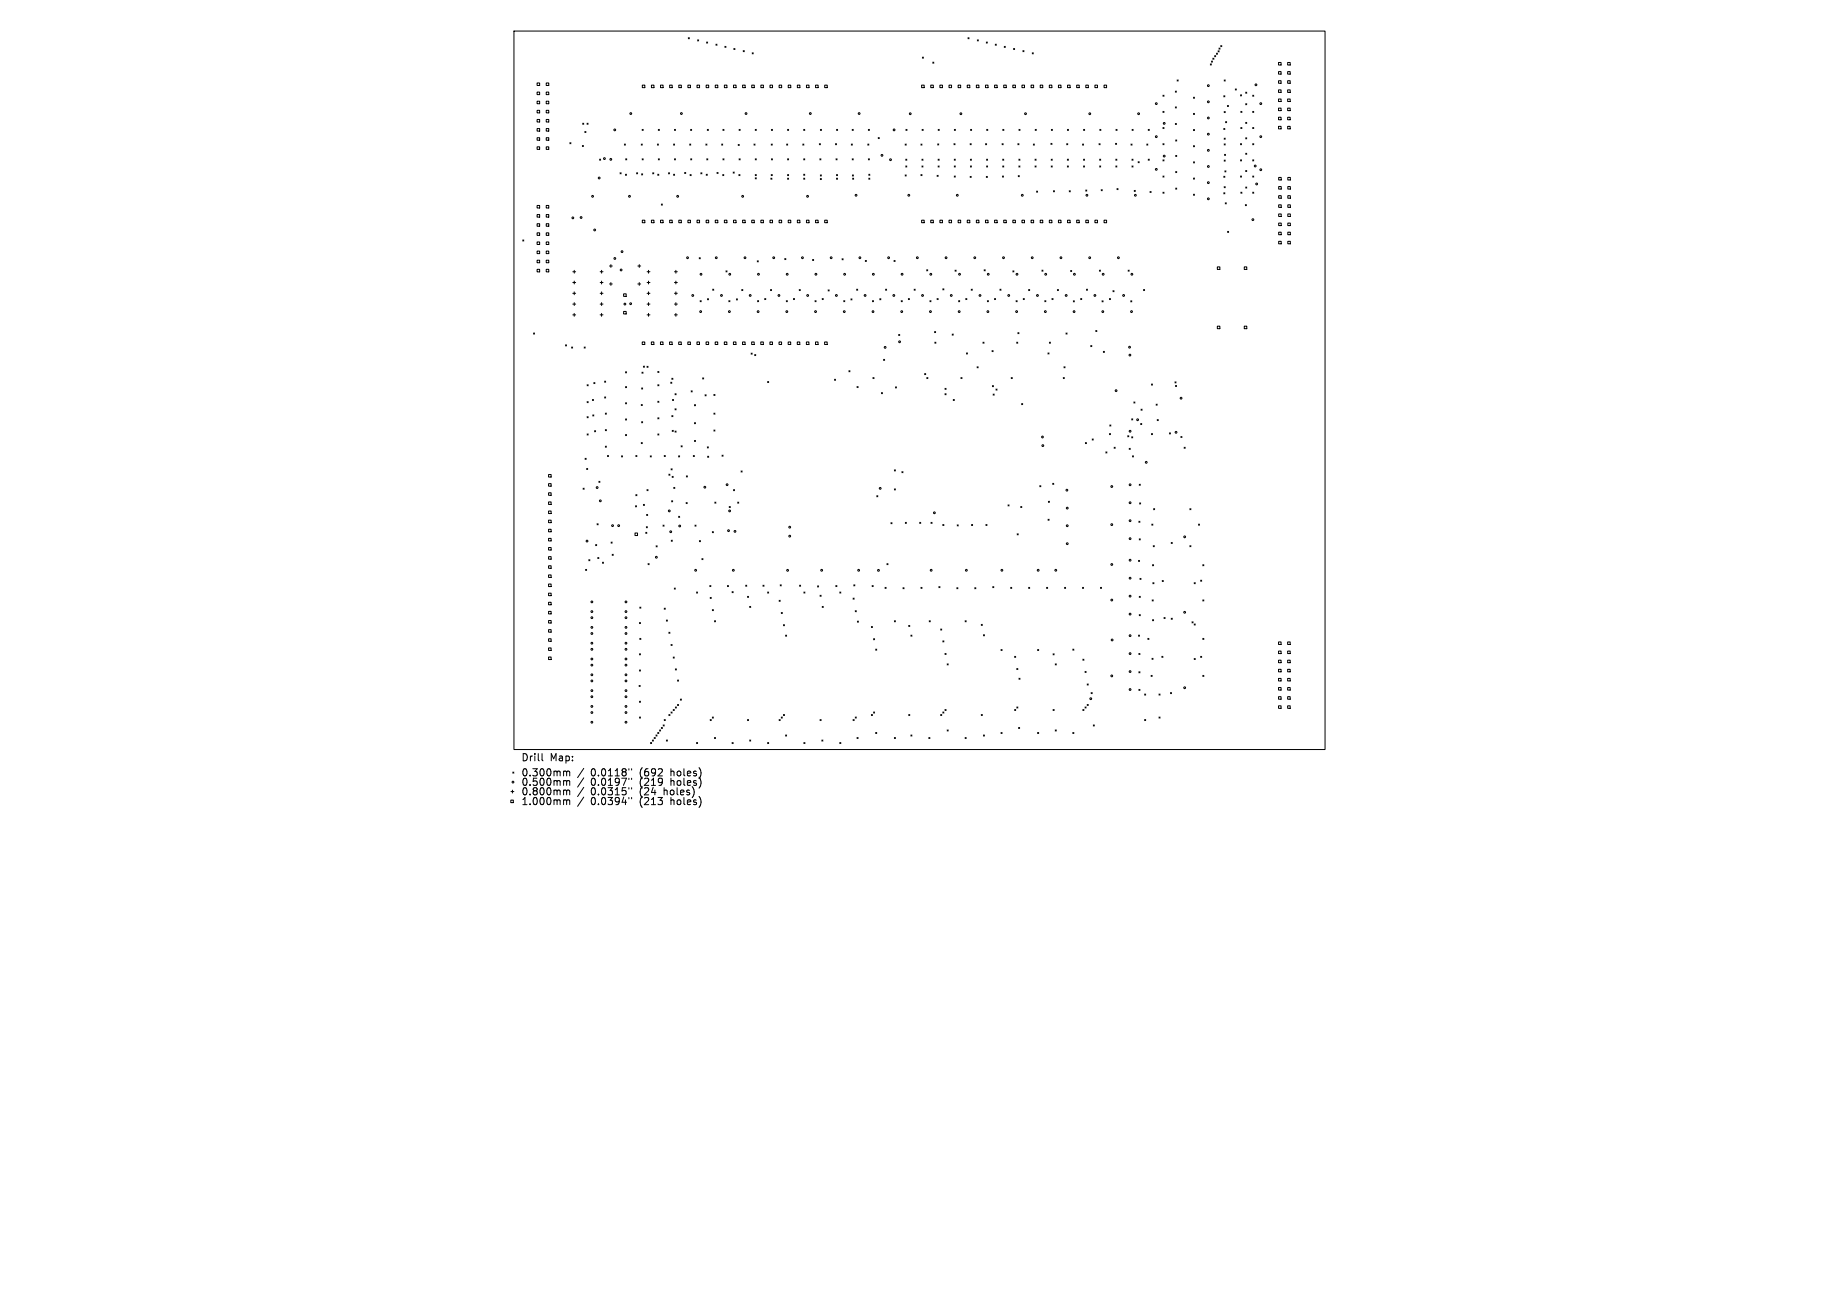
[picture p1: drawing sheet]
<svg xmlns="http://www.w3.org/2000/svg" width="297mm" height="210mm" viewBox="0 0 297 210" stroke-linecap="round" stroke-linejoin="round" font-family="sans-serif">
<defs><g id="words">
<g font-size="1.6">
<text x="84.1" y="123">Drill</text>
<text x="84.1" y="125.5">0.300mm</text>
<text x="88.8" y="123">Map:</text>
<text x="95.4" y="125.5">0.0118&quot;</text>
<text x="103.4" y="125.5">(692</text>
<text x="108.5" y="125.5">holes)</text>
<text x="84.1" y="127">0.500mm</text>
<text x="84.1" y="128.5">0.800mm</text>
<text x="84.1" y="130.1">1.000mm</text>
<text x="95.4" y="127">0.0197&quot;</text>
<text x="95.4" y="128.5">0.0315&quot;</text>
<text x="95.4" y="130.1">0.0394&quot;</text>
<text x="103.4" y="127">(219</text>
<text x="103.4" y="128.5">(24</text>
<text x="103.4" y="130.1">(213</text>
<text x="107.4" y="128.5">holes)</text>
<text x="108.5" y="127">holes)</text>
<text x="108.5" y="130.1">holes)</text>
</g>
</g></defs>
<g fill="none" stroke="#000" stroke-width=".16">
<path d="M83 5h131v116h-131zM86.7 13.4h.5v.4h-.5zM86.7 14.9h.5v.4h-.5zM86.7 16.3h.5v.4h-.5zM86.7 17.8h.5v.4h-.5zM86.7 19.3h.5v.4h-.5zM88.2 13.4h.4v.4h-.4zM88.2 14.9h.4v.4h-.4zM88.2 16.3h.4v.4h-.4zM88.2 17.8h.4v.4h-.4zM88.2 19.3h.4v.4h-.4zM94.1 19.9l.2 .2"/>
<path d="M94.3 19.9l-.2 .2M94.8 19.9l.2 .2M95 19.9l-.2 .2M103.7 13.7h.4v.4h-.4zM105.2 13.7h.4v.4h-.4zM106.7 13.7h.4v.4h-.4zM108.2 13.7h.4v.4h-.4zM109.6 13.7h.4v.4h-.4zM111.1 13.7h.4v.4h-.4zM111.2 6.1l.1 .2M111.3 6.1l-.1 .2M112.6 13.7h.4v.4h-.4z"/>
<path d="M112.7 6.4l.1 .2M112.8 6.4l-.1 .2M114 13.7h.5v.4h-.5zM114.1 6.8l.2 .2M114.3 6.8l-.2 .2M115.5 13.7h.4v.4h-.4zM115.6 7.1l.2 .2M115.8 7.1l-.2 .2M117 13.7h.4v.4h-.4zM117.1 7.5l.1 .2M117.2 7.5l-.1 .2M118.5 13.7h.4v.4h-.4z"/>
<path d="M118.5 7.8l.2 .2M118.7 7.8l-.2 .2M119.9 13.7h.4v.4h-.4zM120 8.2l.2 .1M120.2 8.2l-.2 .1M121.4 13.7h.4v.4h-.4zM121.5 8.5l.2 .2M121.7 8.5l-.2 .2M122.9 13.7h.4v.4h-.4zM124.4 13.7h.4v.4h-.4zM125.8 13.7h.4v.4h-.4zM127.3 13.7h.4v.4h-.4z"/>
<path d="M128.8 13.7h.4v.4h-.4zM130.2 13.7h.5v.4h-.5zM131.7 13.7h.4v.4h-.4zM133.2 13.7h.4v.4h-.4zM148.8 13.7h.5v.4h-.5zM149 9.2l.1 .2M149.1 9.2l-.1 .2M150.3 13.7h.4v.4h-.4zM150.6 10l.2 .2M150.8 10l-.2 .2M151.8 13.7h.4v.4h-.4zM153.3 13.7h.4v.4h-.4z"/>
<path d="M154.7 13.7h.4v.4h-.4zM156.2 13.7h.4v.4h-.4zM156.3 6.1l.2 .2M156.5 6.1l-.2 .2M157.7 13.7h.4v.4h-.4zM157.8 6.4l.2 .2M158 6.4l-.2 .2M159.2 13.7h.4v.4h-.4zM159.3 6.8l.2 .2M159.5 6.8l-.2 .2M160.6 13.7h.4v.4h-.4zM160.7 7.1l.2 .2"/>
<path d="M160.9 7.1l-.2 .2M162.1 13.7h.4v.4h-.4zM162.2 7.5l.2 .2M162.4 7.5l-.2 .2M163.6 13.7h.4v.4h-.4zM163.7 7.8l.2 .2M163.9 7.8l-.2 .2M165 13.7h.5v.4h-.5zM165.2 8.2l.2 .1M165.4 8.2l-.2 .1M166.5 13.7h.4v.4h-.4zM166.7 8.5l.2 .2"/>
<path d="M166.9 8.5l-.2 .2M168 13.7h.4v.4h-.4zM169.5 13.7h.4v.4h-.4zM170.9 13.7h.5v.4h-.5zM172.4 13.7h.4v.4h-.4zM173.9 13.7h.4v.4h-.4zM175.4 13.7h.4v.4h-.4zM176.8 13.7h.4v.4h-.4zM178.3 13.7h.4v.4h-.4zM187.8 15.4l.2 .1M187.8 18l.2 .1M188 15.4l-.2 .1"/>
<path d="M188 18l-.2 .1M189.8 14.7l.2 .2M189.8 17.3l.2 .1M189.8 19.9l.2 .2M190 17.3l-.2 .1M190 14.7l-.2 .2M190 19.9l-.2 .2M190.1 12.9l.2 .2M190.3 12.9l-.2 .2M192.7 15.7l.2 .2M192.7 18.3l.2 .2M192.9 15.7l-.2 .2"/>
<path d="M192.9 18.3l-.2 .2M195.5 10.3l.1 .2M195.6 10.3l-.1 .2M195.6 9.9l.2 .1M195.8 9.9l-.2 .1M195.9 9.4l.2 .2M196.1 9.4l-.2 .2M196.2 9l.1 .2M196.3 9l-.1 .2M196.5 8.6l.1 .2M196.6 8.6l-.1 .2M196.7 8.2l.2 .2"/>
<path d="M196.9 7.8l.1 .1M196.9 8.2l-.2 .2M197 7.8l-.1 .1M197.2 7.4l.1 .1M197.3 7.4l-.1 .1M197.6 15.5l.2 .1M197.7 12.9l.2 .2M197.7 18l.2 .2M197.8 15.5l-.2 .1M197.9 12.9l-.2 .2M197.9 18l-.2 .2M197.9 19.6l.2 .2"/>
<path d="M198.1 19.6l-.2 .2M198.2 17l.2 .2M198.4 17l-.2 .2M199.5 14.4l.2 .1M199.7 14.4l-.2 .1M200.3 15.3l.2 .2M200.4 18l.2 .1M200.5 15.3l-.2 .2M200.6 18l-.2 .1M201.2 14.9l.2 .2M201.2 16.7l.2 .2M201.2 19.8l.2 .1"/>
<path d="M201.4 19.8l-.2 .1M201.4 14.9l-.2 .2M201.4 16.7l-.2 .2M202.3 15.4l.2 .1M202.3 18l.2 .1M202.5 15.4l-.2 .1M202.5 18l-.2 .1M206.5 10.1h.4v.4h-.4zM206.5 11.6h.4v.4h-.4zM206.5 13h.4v.4h-.4zM206.5 14.5h.4v.4h-.4zM206.5 16h.4v.4h-.4z"/>
<path d="M206.5 17.5h.4v.4h-.4zM206.5 18.9h.4v.4h-.4zM208 10.1h.4v.4h-.4zM208 11.6h.4v.4h-.4zM208 13h.4v.4h-.4zM208 14.5h.4v.4h-.4zM208 16h.4v.4h-.4zM208 17.5h.4v.4h-.4zM208 18.9h.4v.4h-.4zM84.4 38.7l.2 .2M84.6 38.7l-.2 .2M86.7 20.8h.5v.4h-.5z"/>
<path d="M86.7 22.2h.5v.4h-.5zM86.7 23.7h.5v.4h-.5zM86.7 33.2h.5v.4h-.5zM86.7 34.6h.5v.4h-.5zM86.7 36.1h.5v.4h-.5zM86.7 37.6h.5v.4h-.5zM86.7 39.1h.5v.4h-.5zM88.2 20.8h.4v.4h-.4zM88.2 22.2h.4v.4h-.4zM88.2 23.7h.4v.4h-.4zM88.2 33.2h.4v.4h-.4zM88.2 34.6h.4v.4h-.4z"/>
<path d="M88.2 36.1h.4v.4h-.4zM88.2 37.6h.4v.4h-.4zM88.2 39.1h.4v.4h-.4zM92 23l.2 .2M92.2 23l-.2 .2M94.1 23.5l.1 .2M94.2 23.5l-.1 .2M94.5 21.2l.1 .2M94.6 21.2l-.1 .2M96.8 25.7l.2 .2M97 25.7l-.2 .2M100.1 27.9l.2 .2"/>
<path d="M100.3 27.9l-.2 .2M100.8 23.3l.2 .1M101 23.3l-.2 .1M101 28.1l.2 .2M101.1 25.6l.1 .2M101.2 28.1l-.2 .2M101.2 25.6l-.1 .2M102.8 27.9l.2 .2M103 27.9l-.2 .2M103.6 23.3l.1 .1M103.6 28.1l.2 .1M103.7 20.9l.2 .2"/>
<path d="M103.7 25.6l.2 .2M103.7 35.5h.4v.5h-.4zM103.7 23.3l-.1 .1M103.8 28.1l-.2 .1M103.9 20.9l-.2 .2M103.9 25.6l-.2 .2M105.2 35.5h.4v.5h-.4zM105.4 27.9l.2 .2M105.6 27.9l-.2 .2M106.2 23.3l.1 .1M106.2 28.1l.2 .2M106.3 20.9l.2 .2"/>
<path d="M106.3 25.6l.2 .2M106.3 23.3l-.1 .1M106.4 28.1l-.2 .2M106.5 20.9l-.2 .2M106.5 25.6l-.2 .2M106.7 35.5h.4v.5h-.4zM106.8 32.9l.2 .2M107 32.9l-.2 .2M108 27.9l.1 .2M108.1 27.9l-.1 .2M108.2 35.5h.4v.5h-.4zM108.8 23.3l.2 .1"/>
<path d="M108.8 28.1l.2 .2M108.9 20.9l.2 .2M108.9 25.6l.2 .2M109 23.3l-.2 .1M109 28.1l-.2 .2M109.1 20.9l-.2 .2M109.1 25.6l-.2 .2M109.6 35.5h.4v.5h-.4zM110.6 27.8l.2 .2M110.8 27.8l-.2 .2M111.1 35.5h.4v.5h-.4zM111.4 23.3l.2 .1"/>
<path d="M111.4 28.2l.2 .2M111.5 20.9l.2 .2M111.5 25.6l.2 .2M111.6 23.3l-.2 .1M111.6 28.2l-.2 .2M111.7 20.9l-.2 .2M111.7 25.6l-.2 .2M112.6 35.5h.4v.5h-.4zM113.2 27.9l.2 .2M113.4 27.9l-.2 .2M114 23.3l.2 .1M114 35.5h.5v.5h-.5z"/>
<path d="M114.1 28.1l.1 .2M114.1 25.6l.2 .2M114.2 23.3l-.2 .1M114.2 20.9l.2 .2M114.2 28.1l-.1 .2M114.3 25.6l-.2 .2M114.4 20.9l-.2 .2M115.5 35.5h.4v.5h-.4zM115.8 27.8l.2 .2M116 27.8l-.2 .2M116.5 23.3l.2 .1M116.7 28.2l.2 .2"/>
<path d="M116.7 23.3l-.2 .1M116.8 20.9l.1 .2M116.8 25.6l.1 .2M116.9 28.2l-.2 .2M116.9 20.9l-.1 .2M116.9 25.6l-.1 .2M117 35.5h.4v.5h-.4zM118.4 27.8l.2 .1M118.5 35.5h.4v.5h-.4zM118.6 27.8l-.2 .1M119.2 23.3l.2 .2M119.3 28.2l.2 .2"/>
<path d="M119.4 20.9l.1 .2M119.4 25.6l.1 .2M119.4 23.3l-.2 .2M119.5 28.2l-.2 .2M119.5 20.9l-.1 .2M119.5 25.6l-.1 .2M119.9 35.5h.4v.5h-.4zM121.4 35.5h.4v.5h-.4zM121.8 23.3l.1 .1M121.9 23.3l-.1 .1M122 20.9l.1 .2M122 25.6l.1 .2"/>
<path d="M122 28.2l.1 .2M122 28.7l.1 .2M122.1 20.9l-.1 .2M122.1 25.6l-.1 .2M122.1 28.2l-.1 .2M122.1 28.7l-.1 .2M122.9 35.5h.4v.5h-.4zM124.4 35.5h.4v.5h-.4zM124.5 28.8l.2 .1M124.6 28.2l.1 .2M124.6 23.3l.1 .1M124.6 20.9l.2 .2"/>
<path d="M124.6 25.6l.2 .2M124.7 28.8l-.2 .1M124.7 23.3l-.1 .1M124.7 28.2l-.1 .2M124.8 20.9l-.2 .2M124.8 25.6l-.2 .2M125.8 35.5h.4v.5h-.4zM127 23.3l.2 .1M127.2 20.9l.2 .2M127.2 25.6l.2 .2M127.2 28.2l.2 .2M127.2 28.8l.2 .1"/>
<path d="M127.2 23.3l-.2 .1M127.3 35.5h.4v.5h-.4zM127.4 20.9l-.2 .2M127.4 25.6l-.2 .2M127.4 28.2l-.2 .2M127.4 28.8l-.2 .1M128.8 35.5h.4v.5h-.4zM129.7 23.3l.1 .1M129.8 20.9l.2 .2M129.8 25.6l.2 .2M129.8 28.1l.2 .2M129.8 28.8l.2 .1"/>
<path d="M129.8 23.3l-.1 .1M130 20.9l-.2 .2M130 25.6l-.2 .2M130 28.1l-.2 .2M130 28.8l-.2 .1M130.2 35.5h.5v.5h-.5zM131.7 35.5h.4v.5h-.4zM132.3 23.2l.2 .2M132.4 25.6l.2 .2M132.5 28.2l.2 .2M132.5 28.8l.2 .2M132.5 20.9l.2 .2"/>
<path d="M132.5 23.2l-.2 .2M132.6 25.6l-.2 .2M132.7 28.2l-.2 .2M132.7 28.8l-.2 .2M132.7 20.9l-.2 .2M133.2 35.5h.4v.5h-.4zM134.9 23.2l.2 .2M135 25.6l.2 .2M135.1 28.8l.2 .1M135.1 28.2l.2 .2M135.1 20.9l.2 .2M135.1 23.2l-.2 .2"/>
<path d="M135.2 25.6l-.2 .2M135.3 28.2l-.2 .2M135.3 28.8l-.2 .1M135.3 20.9l-.2 .2M137.5 23.3l.2 .1M137.6 20.9l.2 .2M137.6 25.6l.2 .2M137.7 23.3l-.2 .1M137.7 28.2l.1 .2M137.7 28.8l.2 .1M137.8 25.6l-.2 .2M137.8 20.9l-.2 .2"/>
<path d="M137.8 28.2l-.1 .2M137.9 28.8l-.2 .1M140.2 23.3l.1 .1M140.2 20.9l.2 .2M140.2 25.6l.2 .2M140.3 28.1l.2 .2M140.3 28.8l.2 .1M140.3 23.3l-.1 .1M140.4 20.9l-.2 .2M140.4 25.6l-.2 .2M140.5 28.1l-.2 .2M140.5 28.8l-.2 .1"/>
<path d="M141.8 22.2l.2 .2M142 22.2l-.2 .2M146.2 23.3l.2 .1M146.2 28.2l.2 .2M146.3 25.7l.2 .2M146.3 26.8l.2 .2M146.3 20.9l.2 .2M146.4 28.2l-.2 .2M146.4 23.3l-.2 .1M146.5 26.8l-.2 .2M146.5 25.7l-.2 .2M146.5 20.9l-.2 .2"/>
<path d="M148.7 23.3l.2 .1M148.7 28.2l.2 .2M148.8 35.5h.5v.5h-.5zM148.9 25.7l.2 .2M148.9 26.8l.2 .2M148.9 23.3l-.2 .1M148.9 28.2l-.2 .2M148.9 20.9l.2 .2M149.1 25.7l-.2 .2M149.1 26.8l-.2 .2M149.1 20.9l-.2 .2M150.3 35.5h.4v.5h-.4z"/>
<path d="M151.3 28.3l.2 .2M151.4 23.2l.2 .2M151.5 25.7l.2 .2M151.5 26.8l.2 .2M151.5 28.3l-.2 .2M151.5 20.9l.2 .2M151.6 23.2l-.2 .2M151.7 26.8l-.2 .2M151.7 25.7l-.2 .2M151.7 20.9l-.2 .2M151.8 35.5h.4v.5h-.4zM153.3 35.5h.4v.5h-.4z"/>
<path d="M154.1 23.2l.1 .2M154.1 25.7l.2 .2M154.1 26.8l.2 .2M154.1 28.4l.2 .2M154.1 20.9l.2 .2M154.2 23.2l-.1 .2M154.3 28.4l-.2 .2M154.3 25.7l-.2 .2M154.3 26.8l-.2 .2M154.3 20.9l-.2 .2M154.7 35.5h.4v.5h-.4zM156.2 35.5h.4v.5h-.4z"/>
<path d="M156.7 28.5l.2 .1M156.7 23.2l.2 .2M156.7 25.7l.2 .2M156.7 26.8l.2 .2M156.7 20.9l.2 .2M156.9 23.2l-.2 .2M156.9 28.5l-.2 .1M156.9 26.8l-.2 .2M156.9 25.7l-.2 .2M156.9 20.9l-.2 .2M157.7 35.5h.4v.5h-.4zM159.2 35.5h.4v.5h-.4z"/>
<path d="M159.2 23.2l.1 .2M159.3 28.5l.2 .1M159.3 25.7l.2 .2M159.3 26.8l.2 .2M159.3 23.2l-.1 .2M159.4 20.9l.1 .2M159.5 28.5l-.2 .1M159.5 25.7l-.2 .2M159.5 26.8l-.2 .2M159.5 20.9l-.1 .2M160.6 35.5h.4v.5h-.4zM161.8 23.2l.2 .2"/>
<path d="M161.9 28.4l.2 .2M161.9 25.7l.2 .2M161.9 26.8l.2 .2M162 20.9l.1 .2M162 23.2l-.2 .2M162.1 28.4l-.2 .2M162.1 35.5h.4v.5h-.4zM162.1 25.7l-.2 .2M162.1 26.8l-.2 .2M162.1 20.9l-.1 .2M163.6 35.5h.4v.5h-.4zM164.4 23.2l.2 .2"/>
<path d="M164.4 28.4l.2 .1M164.5 25.7l.2 .2M164.5 26.8l.2 .2M164.6 23.2l-.2 .2M164.6 20.9l.1 .2M164.6 28.4l-.2 .1M164.7 25.7l-.2 .2M164.7 26.8l-.2 .2M164.7 20.9l-.1 .2M165 35.5h.5v.5h-.5zM166.5 35.5h.4v.5h-.4zM166.9 23.3l.2 .1"/>
<path d="M167.1 23.3l-.2 .1M167.2 25.7l.1 .2M167.2 26.8l.1 .2M167.2 20.9l.2 .2M167.3 25.7l-.1 .2M167.3 26.8l-.1 .2M167.4 20.9l-.2 .2M167.4 30.8l.2 .2M167.6 30.8l-.2 .2M168 35.5h.4v.5h-.4zM169.5 35.5h.4v.5h-.4zM169.7 23.1l.2 .2"/>
<path d="M169.8 25.7l.1 .2M169.8 26.8l.1 .2M169.8 20.9l.2 .2M169.9 23.1l-.2 .2M169.9 25.7l-.1 .2M169.9 26.8l-.1 .2M170 20.9l-.2 .2M170.1 30.8l.2 .2M170.3 30.8l-.2 .2M170.9 35.5h.5v.5h-.5zM172.3 23.2l.2 .2M172.4 25.7l.2 .2"/>
<path d="M172.4 26.8l.2 .2M172.4 20.9l.2 .2M172.4 35.5h.4v.5h-.4zM172.5 23.2l-.2 .2M172.6 25.7l-.2 .2M172.6 26.8l-.2 .2M172.6 20.9l-.2 .2M172.7 30.8l.2 .2M172.9 30.8l-.2 .2M173.9 35.5h.4v.5h-.4zM174.8 23.3l.2 .1M175 25.7l.2 .2"/>
<path d="M175 26.8l.2 .2M175 23.3l-.2 .1M175 20.9l.2 .2M175.2 25.7l-.2 .2M175.2 26.8l-.2 .2M175.2 20.9l-.2 .2M175.3 30.7l.2 .1M175.4 35.5h.4v.5h-.4zM175.5 30.7l-.2 .1M176.8 35.5h.4v.5h-.4zM177.5 23.2l.2 .2M177.6 25.7l.2 .2"/>
<path d="M177.6 26.8l.2 .2M177.6 20.9l.2 .2M177.7 23.2l-.2 .2M177.8 25.7l-.2 .2M177.8 26.8l-.2 .2M177.8 20.9l-.2 .2M177.8 30.6l.2 .2M178 30.6l-.2 .2M178.3 35.5h.4v.5h-.4zM180.2 23.1l.1 .2M180.2 25.7l.2 .2M180.2 26.8l.2 .2"/>
<path d="M180.2 20.9l.2 .2M180.3 23.1l-.1 .2M180.4 25.7l-.2 .2M180.4 26.8l-.2 .2M180.4 30.4l.2 .2M180.4 20.9l-.2 .2M180.6 30.4l-.2 .2M182.7 23.3l.1 .1M182.8 25.7l.2 .2M182.8 26.8l.2 .2M182.8 23.3l-.1 .1M182.8 20.9l.2 .2"/>
<path d="M183 25.7l-.2 .2M183 26.8l-.2 .2M183 20.9l-.2 .2M183.2 30.7l.2 .2M183.4 30.7l-.2 .2M183.8 26.1l.2 .2M184 26.1l-.2 .2M185.2 23.3l.2 .1M185.4 23.3l-.2 .1M185.4 20.9l.2 .2M185.4 25.7l.2 .2M185.6 20.9l-.2 .2"/>
<path d="M185.6 25.7l-.2 .2M185.7 30.9l.2 .2M185.9 30.9l-.2 .2M187.8 28.4l.2 .2M187.8 20.6l.2 .2M187.8 23.2l.2 .2M187.8 25.8l.2 .2M187.8 31l.2 .2M188 20.6l-.2 .2M188 23.2l-.2 .2M188 25.8l-.2 .2M188 28.4l-.2 .2"/>
<path d="M188 31l-.2 .2M189.9 22.6l.1 .2M189.9 25.1l.1 .2M189.9 27.7l.1 .2M189.9 30.4l.1 .1M190 30.4l-.1 .1M190 22.6l-.1 .2M190 25.1l-.1 .2M190 27.7l-.1 .2M192.7 20.9l.2 .2M192.7 23.5l.2 .2M192.7 26.1l.2 .2"/>
<path d="M192.7 28.7l.2 .2M192.7 31.3l.2 .2M192.9 31.3l-.2 .2M192.9 20.9l-.2 .2M192.9 23.5l-.2 .2M192.9 26.1l-.2 .2M192.9 28.7l-.2 .2M197.6 28.4l.2 .2M197.6 20.7l.2 .2M197.6 31.1l.2 .2M197.7 23.2l.2 .2M197.7 25.8l.2 .2"/>
<path d="M197.7 22.3l.2 .2M197.7 30.1l.2 .2M197.8 24.9l.1 .2M197.8 20.7l-.2 .2M197.8 28.4l-.2 .2M197.8 31.1l-.2 .2M197.8 27.6l.2 .2M197.9 25.8l-.2 .2M197.9 22.3l-.2 .2M197.9 23.2l-.2 .2M197.9 30.1l-.2 .2M197.9 32.7l.2 .2"/>
<path d="M197.9 24.9l-.1 .2M198 27.6l-.2 .2M198.1 32.7l-.2 .2M198.3 37.3l.1 .2M198.4 37.3l-.1 .2M200.3 23.2l.2 .2M200.3 25.8l.2 .2M200.3 28.4l.2 .2M200.4 20.6l.2 .2M200.4 31l.2 .2M200.5 28.4l-.2 .2M200.5 23.2l-.2 .2"/>
<path d="M200.5 25.8l-.2 .2M200.6 20.6l-.2 .2M200.6 31l-.2 .2M201.1 33l.2 .2M201.2 22.2l.2 .2M201.2 24.7l.2 .2M201.2 27.5l.2 .2M201.2 30.2l.2 .2M201.3 33l-.2 .2M201.4 24.7l-.2 .2M201.4 30.2l-.2 .2M201.4 22.2l-.2 .2"/>
<path d="M201.4 27.5l-.2 .2M202.3 20.6l.2 .2M202.3 23.2l.2 .2M202.3 25.8l.2 .2M202.3 28.4l.2 .2M202.3 31l.2 .2M202.5 20.6l-.2 .2M202.5 23.2l-.2 .2M202.5 25.8l-.2 .2M202.5 28.4l-.2 .2M202.5 31l-.2 .2M206.5 20.4h.4v.4h-.4z"/>
<path d="M206.5 28.6h.4v.5h-.4zM206.5 30.1h.4v.4h-.4zM206.5 31.6h.4v.4h-.4zM206.5 33.1h.4v.4h-.4zM206.5 34.5h.4v.4h-.4zM206.5 36h.4v.4h-.4zM206.5 37.5h.4v.4h-.4zM206.5 39h.4v.4h-.4zM208 20.4h.4v.4h-.4zM208 28.6h.4v.5h-.4zM208 30.1h.4v.4h-.4zM208 31.6h.4v.4h-.4z"/>
<path d="M208 33.1h.4v.4h-.4zM208 34.5h.4v.4h-.4zM208 36h.4v.4h-.4zM208 37.5h.4v.4h-.4zM208 39h.4v.4h-.4zM86.2 53.8l.1 .1M86.3 53.8l-.1 .1M86.7 40.5h.5v.4h-.5zM86.7 42h.5v.4h-.5zM86.7 43.5h.5v.4h-.5zM88.2 40.5h.4v.4h-.4zM88.2 42h.4v.4h-.4z"/>
<path d="M88.2 43.5h.4v.4h-.4zM91.3 55.7l.2 .1M91.5 55.7l-.2 .1M92.3 56l.2 .2M92.5 56l-.2 .2M92.5 50.8h.5M92.5 43.9h.5M92.5 45.6h.5M92.5 47.3h.5M92.5 49.1h.5M92.7 50.6v.5M92.7 43.6v.5"/>
<path d="M92.7 45.4v.4M92.7 47.1v.5M92.7 48.9v.4M94.3 56l.2 .2M94.5 56l-.2 .2M96.9 50.8h.5M96.9 43.9h.5M96.9 45.6h.5M96.9 47.3h.5M96.9 49.1h.5M97.2 50.6v.5M97.2 43.6v.5"/>
<path d="M97.2 45.4v.4M97.2 47.1v.5M97.2 48.9v.4M98.4 42.9h.5M98.4 45.8h.5M98.7 42.7v.5M98.7 45.6v.5M100.7 47.4h.4v.4h-.4zM100.7 50.3h.4v.4h-.4zM103 42.9h.5M103 45.8h.5M103.2 42.7v.5"/>
<path d="M103.2 45.6v.5M103.7 55.2h.4v.4h-.4zM103.9 59.1l.2 .2M104.1 59.1l-.2 .2M104.5 59.1l.2 .2M104.5 50.8h.5M104.5 43.9h.5M104.5 45.6h.5M104.5 47.3h.5M104.5 49.1h.5M104.7 59.1l-.2 .2M104.7 43.6v.5"/>
<path d="M104.7 45.4v.4M104.7 47.1v.5M104.7 48.9v.4M104.7 50.6v.5M105.2 55.2h.4v.4h-.4zM106.2 60l.2 .1M106.4 60l-.2 .1M106.7 55.2h.4v.4h-.4zM108.1 55.2h.4v.4h-.4zM108.9 50.8h.5M108.9 43.9h.5M108.9 45.6h.5"/>
<path d="M108.9 47.3h.5M108.9 49.1h.5M109.2 43.6v.5M109.2 45.4v.4M109.2 47.1v.5M109.2 48.9v.4M109.2 50.6v.5M109.6 55.2h.4v.4h-.4zM111.1 55.2h.4v.4h-.4zM112.6 55.2h.4v.4h-.4zM112.9 41.6l.2 .2M113.1 48.5l.1 .2"/>
<path d="M113.1 41.6l-.2 .2M113.2 48.5l-.1 .2M114 55.2h.4v.4h-.4zM114.3 48.2l.1 .2M114.4 48.2l-.1 .2M115.1 46.7l.2 .2M115.3 46.7l-.2 .2M115.5 55.2h.4v.4h-.4zM117 55.2h.4v.4h-.4zM117.2 43.7l.2 .2M117.4 43.7l-.2 .2M117.7 48.5l.2 .2"/>
<path d="M117.9 48.5l-.2 .2M118.4 55.2h.5v.4h-.5zM118.9 48.2l.2 .2M119.1 48.2l-.2 .2M119.8 46.7l.2 .2M119.9 55.2h.4v.4h-.4zM120 46.7l-.2 .2M121.3 57l.2 .2M121.4 55.2h.4v.4h-.4zM121.5 57l-.2 .2M121.9 57.2l.2 .2M122.1 57.2l-.2 .2"/>
<path d="M122.3 42.1l.2 .2M122.3 48.5l.2 .2M122.5 42.1l-.2 .2M122.5 48.5l-.2 .2M122.9 55.2h.4v.4h-.4zM123.5 48.2l.2 .2M123.7 48.2l-.2 .2M124.3 55.2h.5v.4h-.5zM124.4 46.7l.2 .2M124.6 46.7l-.2 .2M125.8 55.2h.4v.4h-.4zM126.7 41.7l.2 .2"/>
<path d="M126.9 41.7l-.2 .2M127 48.5l.2 .2M127.2 48.5l-.2 .2M127.3 55.2h.4v.4h-.4zM128.1 48.2l.2 .2M128.3 48.2l-.2 .2M128.8 55.2h.4v.4h-.4zM129.1 46.7l.1 .2M129.2 46.7l-.1 .2M130.2 55.2h.4v.4h-.4zM131.2 41.9l.2 .2M131.4 41.9l-.2 .2"/>
<path d="M131.6 48.5l.2 .2M131.7 55.2h.4v.4h-.4zM131.8 48.5l-.2 .2M132.8 48.2l.2 .2M133 48.2l-.2 .2M133.2 55.2h.4v.4h-.4zM133.7 46.8l.2 .2M133.9 46.8l-.2 .2M136 41.8l.2 .1M136.2 41.8l-.2 .1M136.3 48.5l.1 .2M136.4 48.5l-.1 .2"/>
<path d="M137.1 59.8l.2 .2M137.3 59.8l-.2 .2M137.4 48.2l.2 .2M137.6 48.2l-.2 .2M138.4 46.7l.1 .2M138.5 46.7l-.1 .2M139.7 42l.2 .2M139.9 42l-.2 .2M140.9 48.5l.2 .2M141.1 48.5l-.2 .2M142.1 48.2l.2 .2M142.3 48.2l-.2 .2"/>
<path d="M142.7 58l.2 .2M142.9 58l-.2 .2M143 46.7l.2 .2M143.2 46.7l-.2 .2M144.4 42l.2 .2M144.6 42l-.2 .2M145.1 54l.2 .2M145.3 54l-.2 .2M145.5 48.5l.2 .2M145.7 48.5l-.2 .2M146.7 48.2l.2 .2M146.9 48.2l-.2 .2"/>
<path d="M147.6 46.7l.2 .2M147.8 46.7l-.2 .2M149.7 43.5l.1 .2M149.8 43.5l-.1 .2M150.2 48.5l.2 .2M150.4 48.5l-.2 .2M150.9 53.5l.2 .2M151 55.2l.2 .2M151.1 53.5l-.2 .2M151.2 55.2l-.2 .2M151.3 48.2l.2 .2M151.5 48.2l-.2 .2"/>
<path d="M152.3 46.6l.1 .2M152.4 46.6l-.1 .2M153.8 53.9l.2 .2M154 53.9l-.2 .2M154.2 43.6l.2 .2M154.4 43.6l-.2 .2M154.8 48.5l.2 .2M155 48.5l-.2 .2M156 48.2l.2 .2M156.1 57l.2 .1M156.2 48.2l-.2 .2M156.3 57l-.2 .1"/>
<path d="M156.9 46.7l.1 .2M157 46.7l-.1 .2M157.8 59.2l.2 .2M158 59.2l-.2 .2M158.8 55.2l.1 .2M158.9 55.2l-.1 .2M158.9 43.5l.2 .2M159.1 43.5l-.2 .2M159.5 48.5l.1 .2M159.6 48.5l-.1 .2M160.2 56.6l.2 .2M160.4 56.6l-.2 .2"/>
<path d="M160.6 48.2l.2 .2M160.8 48.2l-.2 .2M161.5 46.7l.2 .2M161.7 46.7l-.2 .2M163.6 43.7l.2 .2M163.8 43.7l-.2 .2M164.1 48.5l.2 .2M164.2 55.2l.2 .2M164.3 48.5l-.2 .2M164.4 55.2l-.2 .2M164.4 53.7l.2 .2M164.6 53.7l-.2 .2"/>
<path d="M165.3 48.2l.1 .2M165.4 48.2l-.1 .2M166.1 46.7l.2 .2M166.3 46.7l-.2 .2M168.3 43.6l.1 .2M168.4 43.6l-.1 .2M168.7 48.5l.2 .2M168.9 48.5l-.2 .2M169.2 57l.2 .1M169.4 57l-.2 .1M169.5 55.2l.2 .2M169.7 55.2l-.2 .2"/>
<path d="M169.9 48.2l.2 .2M170.1 48.2l-.2 .2M170.8 46.7l.1 .2M170.9 46.7l-.1 .2M171.8 59.2l.2 .2M172 59.2l-.2 .2M172.2 53.8l.1 .1M172.3 53.8l-.1 .1M172.9 43.7l.2 .1M173.1 43.7l-.2 .1M173.3 48.6l.2 .1M173.5 48.6l-.2 .1"/>
<path d="M174.5 48.2l.2 .2M174.7 48.2l-.2 .2M175.5 46.7l.1 .2M175.6 46.7l-.1 .2M176.2 55.8l.1 .2M176.3 55.8l-.1 .2M177 53.3l.1 .2M177.1 53.3l-.1 .2M177.6 43.6l.1 .2M177.7 43.6l-.1 .2M178 48.6l.2 .1M178.2 48.6l-.2 .1"/>
<path d="M178.2 56.7l.2 .2M178.4 56.7l-.2 .2M179.2 48.2l.1 .2M179.3 48.2l-.1 .2M179.7 46.9l.2 .2M179.9 46.9l-.2 .2M182.2 43.6l.2 .2M182.4 43.6l-.2 .2M182.6 48.6l.2 .1M182.8 48.6l-.2 .1M184.7 46.7l.2 .2M184.9 46.7l-.2 .2"/>
<path d="M196.6 43.1h.4v.4h-.4zM196.6 52.6h.4v.5h-.4zM200.9 43.1h.5v.4h-.5zM200.9 52.6h.5v.5h-.5zM88.6 76.6h.4v.4h-.4zM88.6 78.1h.4v.4h-.4zM88.6 79.5h.4v.5h-.4zM94.2 78.8l.1 .2M94.3 78.8l-.1 .2M94.5 74l.2 .2M94.7 74l-.2 .2M94.7 75.6l.2 .2"/>
<path d="M94.8 62.1l.2 .2M94.8 64.8l.2 .2M94.8 67.3l.2 .1M94.8 70l.2 .2M94.9 75.6l-.2 .2M95 62.1l-.2 .2M95 64.8l-.2 .2M95 67.3l-.2 .1M95 70l-.2 .2M95.7 64.5l.1 .2M95.7 67l.2 .1M95.8 64.5l-.1 .2"/>
<path d="M95.9 67l-.2 .1M95.9 61.8l.2 .1M96 69.5l.2 .2M96.1 61.8l-.2 .1M96.2 69.5l-.2 .2M96.7 77.7l.2 .2M96.9 77.7l-.2 .2M97.6 61.5l.2 .2M97.6 64.1l.2 .1M97.8 66.7l.1 .2M97.8 69.4l.1 .1M97.8 72l.1 .2"/>
<path d="M97.8 61.5l-.2 .2M97.8 64.1l-.2 .1M97.9 66.7l-.1 .2M97.9 69.4l-.1 .1M97.9 72l-.1 .2M98.1 73.5l.2 .2M98.3 73.5l-.2 .2M100.4 73.6l.1 .2M100.5 73.6l-.1 .2M101 60l.2 .2M101 62.4l.2 .2M101 65l.2 .2"/>
<path d="M101 67.6l.2 .2M101 70.2l.2 .1M101.2 60l-.2 .2M101.2 62.4l-.2 .2M101.2 65l-.2 .2M101.2 67.6l-.2 .2M101.2 70.2l-.2 .1M102.7 73.5l.2 .2M102.7 79.8l.2 .2M102.9 73.5l-.2 .2M102.9 79.8l-.2 .2M103.6 65.3l.1 .2"/>
<path d="M103.6 71.4l.1 .2M103.6 62.6l.2 .2M103.6 68.1l.2 .2M103.7 60.1l.2 .1M103.7 65.3l-.1 .2M103.7 71.4l-.1 .2M103.8 62.6l-.2 .2M103.8 68.1l-.2 .2M103.9 60.1l-.2 .1M104.5 79l.2 .2M104.7 79l-.2 .2M105 73.6l.2 .2"/>
<path d="M105.2 73.6l-.2 .2M106.2 62.1l.2 .2M106.2 64.8l.2 .1M106.2 67.4l.2 .2M106.2 70l.2 .2M106.4 62.1l-.2 .2M106.4 64.8l-.2 .1M106.4 67.4l-.2 .2M106.4 70l-.2 .2M107.3 73.5l.1 .2M107.4 73.5l-.1 .2M108 76.5l.2 .2"/>
<path d="M108.2 76.5l-.2 .2M108.3 61.7l.2 .2M108.4 75.7l.2 .2M108.5 61.7l-.2 .2M108.5 61.1l.2 .1M108.5 67.1l.2 .2M108.5 76.9l.2 .2M108.6 75.7l-.2 .2M108.6 69.5l.1 .1M108.6 64.5l.2 .2M108.7 61.1l-.2 .1M108.7 67.1l-.2 .2"/>
<path d="M108.7 76.9l-.2 .2M108.7 69.5l-.1 .1M108.8 64.5l-.2 .2M108.8 78.7l.2 .1M109 78.7l-.2 .1M109 63.6l.2 .1M109 66l.2 .2M109 69.6l.2 .2M109.2 66l-.2 .2M109.2 69.6l-.2 .2M109.2 63.6l-.2 .1M109.6 73.6l.2 .2"/>
<path d="M109.8 73.6l-.2 .2M110 72l.2 .1M110.2 72l-.2 .1M110.8 76.8l.2 .2M111 76.8l-.2 .2M111.6 63.1l.2 .2M111.8 63.1l-.2 .2M112 73.5l.1 .2M112.1 73.5l-.1 .2M112.2 65.3l.1 .2M112.2 68.2l.1 .2M112.2 71.1l.1 .2"/>
<path d="M112.3 65.3l-.1 .2M112.3 68.2l-.1 .2M112.3 71.1l-.1 .2M113.5 61l.2 .2M113.7 61l-.2 .2M113.9 63.7l.1 .2M114 63.7l-.1 .2M114.2 72.1l.2 .2M114.3 73.6l.2 .2M114.4 72.1l-.2 .2M114.5 73.6l-.2 .2M115.3 63.7l.2 .1"/>
<path d="M115.3 66.7l.2 .2M115.3 69.4l.2 .2M115.5 66.7l-.2 .2M115.5 63.7l-.2 .1M115.5 69.4l-.2 .2M116.6 73.5l.2 .1M116.8 73.5l-.2 .1M118.5 79l.1 .2M118.6 79l-.1 .2M119.7 76l.2 .2M119.9 76l-.2 .2M124 61.6l.1 .2"/>
<path d="M124.1 61.6l-.1 .2M134.8 61.2l.1 .2M134.9 61.2l-.1 .2M138.4 62.4l.2 .2M138.6 62.4l-.2 .2M141 60.9l.2 .2M141.2 60.9l-.2 .2M142.4 63.4l.1 .2M142.5 63.4l-.1 .2M144.4 75.8l.2 .2M144.4 78.9l.2 .2M144.6 78.9l-.2 .2"/>
<path d="M144.6 75.8l-.2 .2M144.6 62.5l.2 .1M144.8 62.5l-.2 .1M145.7 76.1l.1 .2M145.8 76.1l-.1 .2M149.3 60.3l.2 .2M149.5 60.3l-.2 .2M149.7 60.9l.2 .2M149.9 60.9l-.2 .2M152.6 62.7l.2 .2M152.6 63.6l.2 .1M152.8 62.7l-.2 .2"/>
<path d="M152.8 63.6l-.2 .1M154 64.5l.1 .2M154.1 64.5l-.1 .2M155.2 60.9l.2 .2M155.4 60.9l-.2 .2M160.3 62.2l.1 .2M160.4 63.6l.2 .2M160.4 62.2l-.1 .2M160.6 63.6l-.2 .2M160.9 62.8l.1 .2M161 62.8l-.1 .2M163.3 60.9l.2 .2"/>
<path d="M163.5 60.9l-.2 .2M165 65.1l.2 .2M165.2 65.1l-.2 .2M167.9 78.4l.2 .2M168.1 78.4l-.2 .2M170 78l.2 .2M170.2 78l-.2 .2M171.7 60.9l.2 .2M171.9 60.9l-.2 .2M175.3 71.4l.2 .2M175.5 71.4l-.2 .2M176.4 70.9l.2 .1"/>
<path d="M176.6 70.9l-.2 .1M178.6 72.9l.2 .2M178.8 72.9l-.2 .2M179.2 70l.2 .2M179.2 68.6l.2 .2M179.4 70l-.2 .2M179.4 68.6l-.2 .2M179.9 72.2l.2 .2M180.1 72.2l-.2 .2M182.1 70.3l.2 .2M182.3 70.3l-.2 .2M182.4 72.4l.1 .1"/>
<path d="M182.5 72.4l-.1 .1M182.8 67.6l.1 .2M182.8 70.5l.1 .2M182.9 73.6l.2 .2M182.9 67.6l-.1 .2M182.9 70.5l-.1 .2M183.1 73.6l-.2 .2M183.1 64.9l.2 .2M183.3 64.9l-.2 .2M184 78.2l.2 .1M184.2 78.2l-.2 .1M184.2 68.4l.2 .1"/>
<path d="M184.3 66l.2 .2M184.4 68.4l-.2 .1M184.5 66l-.2 .2M186 62l.1 .2M186 70l.1 .2M186.1 62l-.1 .2M186.1 70l-.1 .2M186.7 65.2l.2 .2M186.9 65.2l-.2 .2M186.9 67.7l.2 .2M187.1 67.7l-.2 .2M188.9 69.9l.1 .1"/>
<path d="M189 69.9l-.1 .1M189.8 61.6l.1 .2M189.8 62.2l.2 .2M189.9 61.6l-.1 .2M190 62.2l-.2 .2M190.7 70.5l.2 .1M190.9 70.5l-.2 .1M191.2 72.2l.2 .2M191.4 72.2l-.2 .2M88.6 81h.4v.4h-.4zM88.6 82.5h.4v.4h-.4zM88.6 84h.4v.4h-.4z"/>
<path d="M88.6 85.4h.4v.4h-.4zM88.6 86.9h.4v.4h-.4zM88.6 88.4h.4v.4h-.4zM88.6 89.9h.4v.4h-.4zM88.6 91.3h.4v.4h-.4zM88.6 92.8h.4v.4h-.4zM88.6 94.3h.4v.4h-.4zM88.6 95.7h.4v.5h-.4zM88.6 97.2h.4v.4h-.4zM88.6 98.7h.4v.4h-.4zM94.6 91.9l.1 .2M94.7 91.9l-.1 .2"/>
<path d="M95.1 90.3l.2 .2M95.3 90.3l-.2 .2M96.2 87.9l.2 .2M96.4 87.9l-.2 .2M96.4 84.5l.2 .2M96.5 90l.2 .2M96.6 84.5l-.2 .2M96.7 90l-.2 .2M97.3 90.7l.2 .2M97.5 90.7l-.2 .2M98.7 87.5l.2 .2M98.9 87.5l-.2 .2"/>
<path d="M98.9 89.5l.1 .1M99 89.5l-.1 .1M102.6 86h.4v.4h-.4zM102.6 81.6l.2 .2M102.8 81.6l-.2 .2M103.3 98l.2 .2M103.5 98l-.2 .2M103.9 81.4l.2 .2M104.1 81.4l-.2 .2M104.3 85.9l.2 .2M104.4 85l.2 .2M104.4 83l.2 .2"/>
<path d="M104.5 85.9l-.2 .2M104.6 85l-.2 .2M104.6 83l-.2 .2M104.7 91l.1 .2M104.8 91l-.1 .2M106 88.1l.1 .2M106.1 88.1l-.1 .2M107.1 84.8l.2 .1M107.3 84.8l-.2 .1M107.3 98.2l.1 .1M107.4 98.2l-.1 .1M108.4 87.2l.2 .2"/>
<path d="M108.5 80.8l.1 .2M108.6 87.2l-.2 .2M108.6 80.8l-.1 .2M108.9 94.9l.2 .2M109.1 94.9l-.2 .2M109.6 83.3l.2 .2M109.8 83.3l-.2 .2M110.8 81.1l.2 .2M111 81.1l-.2 .2M112.2 84.8l.2 .1M112.4 84.8l-.2 .1M112.5 95.6l.2 .1"/>
<path d="M112.7 95.6l-.2 .1M113 87.3l.1 .1M113.1 87.3l-.1 .1M113.4 90.2l.1 .1M113.5 90.2l-.1 .1M114.6 94.5l.2 .2M114.7 96.4l.2 .2M114.8 94.5l-.2 .2M114.9 96.4l-.2 .2M115 85.8l.2 .2M115 98.4l.2 .2M115.2 85.8l-.2 .2"/>
<path d="M115.2 98.4l-.2 .2M115.4 81.1l.2 .1M115.6 81.1l-.2 .1M117.5 94.5l.2 .2M117.7 94.5l-.2 .2M117.8 81.8l.1 .1M117.9 81.8l-.1 .1M118.2 95.5l.2 .2M118.4 95.5l-.2 .2M119.1 81.1l.2 .1M119.3 81.1l-.2 .1M120.4 94.5l.2 .1"/>
<path d="M120.6 94.5l-.2 .1M120.7 96.3l.2 .1M120.9 96.3l-.2 .1M121.1 97.9l.1 .2M121.2 97.9l-.1 .2M123.2 94.5l.2 .1M123.4 94.5l-.2 .1M124 95.6l.1 .1M124.1 95.6l-.1 .1M125.8 96.9l.2 .2M126 96.9l-.2 .2M126 94.4l.2 .2"/>
<path d="M126.2 94.4l-.2 .2M126.2 98.9l.1 .1M126.3 98.9l-.1 .1M129.1 94.5l.2 .1M129.3 94.5l-.2 .1M129.8 95.6l.2 .1M130 95.6l-.2 .1M132 94.6l.2 .2M132.2 94.6l-.2 .2M132.4 96.1l.2 .2M132.6 96.1l-.2 .2M132.8 97.9l.2 .2"/>
<path d="M133 97.9l-.2 .2M135 94.5l.2 .2M135.2 94.5l-.2 .2M135.6 95.6l.2 .1M135.8 95.6l-.2 .1M137.8 96.5l.1 .2M137.9 94.4l.2 .2M137.9 96.5l-.1 .2M138.1 94.4l-.2 .2M138.1 98.6l.2 .2M138.3 98.6l-.2 .2M140.8 94.5l.2 .2"/>
<path d="M141 94.5l-.2 .2M141.6 80l.2 .2M141.8 80l-.2 .2M142.9 94.8l.2 .2M143.1 94.8l-.2 .2M143.2 91l.2 .2M143.4 91l-.2 .2M143.9 84.4l.2 .1M144.1 84.4l-.2 .1M145.8 94.9l.2 .1M146 94.9l-.2 .1M146.2 84.3l.2 .2"/>
<path d="M146.4 84.3l-.2 .2M148.5 84.3l.2 .2M148.7 84.3l-.2 .2M148.7 94.8l.2 .2M148.9 94.8l-.2 .2M150.4 84.3l.1 .2M150.5 84.3l-.1 .2M151.6 94.7l.2 .2M151.8 94.7l-.2 .2M152.3 84.7l.1 .1M152.4 84.7l-.1 .1M154.5 94.9l.2 .1"/>
<path d="M154.6 84.7l.2 .2M154.7 94.9l-.2 .1M154.8 84.7l-.2 .2M156.9 84.7l.2 .1M157.1 84.7l-.2 .1M157.4 94.9l.2 .1M157.6 94.9l-.2 .1M159.2 84.7l.2 .1M159.4 84.7l-.2 .1M160.3 94.7l.2 .2M160.5 94.7l-.2 .2M162.8 81.5l.2 .2"/>
<path d="M163 81.5l-.2 .2M163.2 94.8l.2 .2M163.4 94.8l-.2 .2M164.3 86.2l.1 .1M164.4 86.2l-.1 .1M164.9 81.8l.1 .1M165 81.8l-.1 .1M166.1 94.8l.2 .2M166.3 94.8l-.2 .2M169 94.8l.2 .2M169.2 94.8l-.2 .2M169.3 83.8l.1 .2"/>
<path d="M169.3 80.9l.2 .2M169.4 83.8l-.1 .2M169.5 80.9l-.2 .2M171.9 94.8l.2 .2M172.1 94.8l-.2 .2M174.8 94.8l.2 .2M175 94.8l-.2 .2M177.7 94.8l.2 .2M177.9 94.8l-.2 .2M183.9 90.5l.1 .1M183.9 84.1l.2 .2M184 99.2l.2 .2"/>
<path d="M184 87l.2 .2M184 96.3l.2 .1M184 90.5l-.1 .1M184 81.2l.2 .2M184.1 84.1l-.2 .2M184.1 93.4l.2 .1M184.2 87l-.2 .2M184.2 96.3l-.2 .1M184.2 99.2l-.2 .2M184.2 81.2l-.2 .2M184.3 93.4l-.2 .1M186 84.6l.2 .2"/>
<path d="M186.1 96.8l.2 .2M186.1 91.2l.2 .1M186.2 84.6l-.2 .2M186.2 94.1l.2 .1M186.3 96.8l-.2 .2M186.3 88.1l.1 .2M186.3 91.2l-.2 .1M186.3 82.1l.2 .2M186.4 94.1l-.2 .1M186.4 88.1l-.1 .2M186.5 82.1l-.2 .2M187.7 93.7l.2 .2"/>
<path d="M187.9 93.7l-.2 .2M188 99.7l.2 .2M188.2 99.7l-.2 .2M189.2 87.6l.1 .1M189.2 99.8l.1 .2M189.3 87.6l-.1 .1M189.3 99.8l-.1 .2M192.2 82.1l.1 .2M192.2 88.1l.1 .2M192.3 88.1l-.1 .2M192.3 82.1l-.1 .2M192.9 94.1l.1 .1"/>
<path d="M193 94.1l-.1 .1M193.6 84.6l.1 .2M193.7 84.6l-.1 .2M193.9 93.6l.2 .2M194.1 93.6l-.2 .2M194.3 91.2l.1 .1M194.3 96.8l.1 .2M194.4 91.2l-.1 .1M194.4 96.8l-.1 .2M88.6 100.2h.4v.4h-.4zM88.6 101.6h.4v.4h-.4zM88.6 103.1h.4v.4h-.4z"/>
<path d="M88.6 104.6h.4v.4h-.4zM88.6 106.1h.4v.4h-.4zM103.2 110.6l.2 .2M103.3 100.5l.1 .2M103.3 105.5l.1 .2M103.3 108.1l.1 .2M103.3 113.2l.1 .2M103.3 115.7l.1 .2M103.3 103l.2 .2M103.4 110.6l-.2 .2M103.4 100.5l-.1 .2M103.4 105.5l-.1 .2"/>
<path d="M103.4 108.1l-.1 .2M103.4 113.2l-.1 .2M103.4 115.7l-.1 .2M103.5 103l-.2 .2M105.1 119.9l.1 .1M105.2 119.9l-.1 .1M105.4 119.5l.1 .1M105.5 119.5l-.1 .1M105.6 119l.2 .2M105.8 119l-.2 .2M105.9 118.6l.2 .2M106.1 118.6l-.2 .2"/>
<path d="M106.2 118.2l.2 .2M106.4 118.2l-.2 .2M106.5 117.8l.2 .2M106.7 117.8l-.2 .2M106.8 117.4l.2 .2M107 117.4l-.2 .2M107.1 117l.2 .2M107.3 117l-.2 .2M107.3 116.1l.1 .2M107.4 116.1l-.1 .2M107.6 100.1l.2 .2M107.6 119.5l.2 .1"/>
<path d="M107.8 100.1l-.2 .2M107.8 119.5l-.2 .1M108 102.1l.2 .1M108 115.3l.2 .2M108.2 102.1l-.2 .1M108.2 115.3l-.2 .2M108.4 104l.1 .2M108.4 114.9l.1 .2M108.5 104l-.1 .2M108.5 114.9l-.1 .2M108.7 106.1l.2 .1M108.7 114.5l.2 .2"/>
<path d="M108.9 106.1l-.2 .1M108.9 114.5l-.2 .2M109.1 108l.1 .1M109.1 114.1l.1 .2M109.2 108l-.1 .1M109.2 114.1l-.1 .2M109.4 113.7l.2 .2M109.4 109.8l.2 .1M109.6 113.7l-.2 .2M109.6 109.8l-.2 .1M109.9 112.8l.2 .2M110.1 112.8l-.2 .2"/>
<path d="M112.5 119.9l.2 .1M112.7 119.9l-.2 .1M114.7 116.1l.2 .2M114.9 116.1l-.2 .2M115 115.7l.2 .2M115.2 115.7l-.2 .2M115.4 100.2l.2 .2M115.4 119l.2 .2M115.6 100.2l-.2 .2M115.6 119l-.2 .2M118.2 119.9l.2 .1M118.4 119.9l-.2 .1"/>
<path d="M120.7 116.1l.2 .2M120.9 116.1l-.2 .2M121.1 119.5l.1 .1M121.2 119.5l-.1 .1M124 119.9l.1 .1M124.1 119.9l-.1 .1M125.8 116.1l.2 .2M126 116.1l-.2 .2M126.2 115.7l.1 .2M126.3 115.7l-.1 .2M126.5 100.8l.2 .2M126.5 115.3l.2 .2"/>
<path d="M126.7 100.8l-.2 .2M126.7 115.3l-.2 .2M126.9 102.5l.1 .2M126.9 118.6l.1 .2M127 102.5l-.1 .2M127 118.6l-.1 .2M129.8 119.9l.2 .1M130 119.9l-.2 .1M132.4 116.1l.2 .2M132.6 116.1l-.2 .2M132.7 119.5l.2 .1M132.9 119.5l-.2 .1"/>
<path d="M135.6 119.9l.2 .1M135.8 119.9l-.2 .1M137.8 116.1l.1 .2M137.9 116.1l-.1 .2M138.1 115.7l.2 .2M138.3 115.7l-.2 .2M138.4 119l.2 .2M138.5 100.3l.1 .1M138.6 119l-.2 .2M138.6 100.3l-.1 .1M140.7 101.1l.2 .2M140.7 115.3l.2 .2"/>
<path d="M140.9 101.1l-.2 .2M140.9 115.3l-.2 .2M141.1 103.1l.2 .2M141.1 114.9l.2 .2M141.3 103.1l-.2 .2M141.3 114.9l-.2 .2M141.4 104.8l.2 .2M141.4 118.2l.2 .2M141.6 104.8l-.2 .2M141.6 118.2l-.2 .2M144.4 100.2l.2 .2M144.4 119l.2 .2"/>
<path d="M144.6 100.2l-.2 .2M144.6 119l-.2 .2M146.8 101l.1 .1M146.8 115.3l.1 .2M146.9 101l-.1 .1M146.9 115.3l-.1 .2M147.1 118.6l.2 .2M147.1 102.5l.2 .2M147.3 102.5l-.2 .2M147.3 118.6l-.2 .2M150 119l.2 .2M150.1 100.2l.1 .2"/>
<path d="M150.2 119l-.2 .2M150.2 100.2l-.1 .2M151.9 101.5l.2 .2M151.9 115.3l.2 .2M152.1 101.5l-.2 .2M152.1 115.3l-.2 .2M152.3 103.4l.1 .2M152.3 114.9l.1 .2M152.4 103.4l-.1 .2M152.4 114.9l-.1 .2M152.6 105.5l.2 .2M152.6 114.5l.2 .2"/>
<path d="M152.8 105.5l-.2 .2M152.8 114.5l-.2 .2M153 107.2l.1 .1M153 117.8l.1 .2M153.1 107.2l-.1 .1M153.1 117.8l-.1 .2M155.9 100.2l.1 .2M155.9 119l.1 .2M156 100.2l-.1 .2M156 119l-.1 .2M158.5 115.3l.1 .2M158.5 100.8l.1 .2"/>
<path d="M158.6 100.8l-.1 .2M158.6 115.3l-.1 .2M158.8 102.5l.2 .1M158.8 118.6l.2 .2M159 102.5l-.2 .1M159 118.6l-.2 .2M161.7 104.8l.1 .2M161.7 118.2l.1 .2M161.8 104.8l-.1 .2M161.8 118.2l-.1 .2M163.9 105.9l.1 .2M163.9 114.5l.1 .2"/>
<path d="M164 105.9l-.1 .2M164 114.5l-.1 .2M164.2 107.9l.2 .2M164.2 114.1l.2 .2M164.4 107.9l-.2 .2M164.4 114.1l-.2 .2M164.5 117.4l.2 .2M164.6 109.5l.1 .2M164.7 117.4l-.2 .2M164.7 109.5l-.1 .2M167.6 118.2l.2 .2M167.6 104.8l.2 .2"/>
<path d="M167.8 104.8l-.2 .2M167.8 118.2l-.2 .2M170.1 105.5l.1 .2M170.1 114.5l.1 .2M170.2 105.5l-.1 .2M170.2 114.5l-.1 .2M170.4 107.2l.2 .1M170.4 117.8l.2 .2M170.6 107.2l-.2 .1M170.6 117.8l-.2 .2M173.3 104.8l.1 .2M173.3 118.2l.1 .2"/>
<path d="M173.4 104.8l-.1 .2M173.4 118.2l-.1 .2M174.9 106.4l.2 .2M174.9 114.5l.2 .2M175.1 106.4l-.2 .2M175.1 114.5l-.2 .2M175.2 108.4l.2 .2M175.2 114.1l.2 .2M175.4 108.4l-.2 .2M175.4 114.1l-.2 .2M175.6 110.4l.2 .2M175.6 113.7l.2 .2"/>
<path d="M175.8 110.4l-.2 .2M175.8 113.7l-.2 .2M176.2 111.8l.2 .2M176.4 111.8l-.2 .2M176.6 117l.1 .2M176.7 117l-.1 .2M183.9 102.5l.1 .2M183.9 108.4l.2 .2M183.9 105.5l.2 .2M183.9 111.3l.2 .2M184 102.5l-.1 .2M184.1 105.5l-.2 .2"/>
<path d="M184.1 108.4l-.2 .2M184.1 111.3l-.2 .2M184.9 116.1l.1 .2M184.9 112l.1 .2M185 112l-.1 .2M185 116.1l-.1 .2M185.4 103l.2 .2M185.6 103l-.2 .2M185.9 109l.2 .2M186 106.3l.2 .1M186.1 109l-.2 .2M186.1 100l.2 .2"/>
<path d="M186.2 106.3l-.2 .1M186.3 100l-.2 .2M187.2 112l.2 .2M187.2 115.7l.2 .2M187.4 112l-.2 .2M187.4 115.7l-.2 .2M187.6 105.9l.2 .2M187.8 105.9l-.2 .2M189 111.8l.2 .2M189.2 111.8l-.2 .2M192.5 100.4l.2 .1M192.7 100.4l-.2 .1"/>
<path d="M192.9 100.7l.1 .2M192.9 106.3l.1 .2M193 100.7l-.1 .2M193 106.3l-.1 .2M193.9 105.9l.2 .2M194.1 105.9l-.2 .2M194.3 109l.1 .2M194.3 103l.1 .2M194.4 103l-.1 .2M194.4 109l-.1 .2M206.5 103.6h.4v.4h-.4zM206.5 105.1h.4v.4h-.4z"/>
<path d="M206.5 106.6h.4v.4h-.4zM206.5 108h.4v.4h-.4zM206.5 109.5h.4v.4h-.4zM206.5 111h.4v.4h-.4zM206.5 112.5h.4v.4h-.4zM206.5 113.9h.4v.4h-.4zM208 103.6h.4v.4h-.4zM208 105.1h.4v.4h-.4zM208 106.6h.4v.4h-.4zM208 108h.4v.4h-.4zM208 109.5h.4v.4h-.4zM208 111h.4v.4h-.4z"/>
<path d="M208 112.5h.4v.4h-.4zM208 113.9h.4v.4h-.4zM82.5 129.2h.4v.4h-.4zM82.5 127.8h.5M82.8 127.5v.5M82.8 124.6l.2 .2M83 124.6l-.2 .2M87.5 121.7v.9l.2 .2M91.2 124.5l.3 .1M91.2 126l.3 .2M91.2 127.5l.3 .2M91.2 129.1l.3 .2"/>
<path d="M91.5 124.6l.2-.1h.3v.7M91.5 124.6v.6M91.5 126.2v.6M91.5 127.7v.6M91.5 129.3v.6M91.5 126.2l.2-.2 .3 .1v.7M91.5 127.7l.2-.2 .3 .1v.7M91.5 129.3l.2-.2 .3 .1v.7M94.3 124l-1 1.5M94.3 125.6l-1 1.5M94.3 127.1l-1 1.5M94.3 128.7l-1 1.5"/>
<path d="M101.6 124.1v.2M101.6 125.6v.2M101.6 127.1v.3M101.6 128.7v.2M102 124.1v.2M102 125.6v.2M102 127.1v.3M102 128.7v.2"/>
<circle cx="101.9" cy="18.3" r=".14"/>
<circle cx="110" cy="18.3" r=".14"/>
<circle cx="120.5" cy="18.3" r=".14"/>
<circle cx="130.9" cy="18.3" r=".14"/>
<circle cx="138.8" cy="18.3" r=".14"/>
<circle cx="147" cy="18.4" r=".14"/>
<circle cx="155.2" cy="18.4" r=".14"/>
<circle cx="165.6" cy="18.4" r=".15"/>
<circle cx="176" cy="18.4" r=".14"/>
<circle cx="183.9" cy="18.4" r=".15"/>
<circle cx="186.7" cy="16.7" r=".14"/>
<circle cx="188" cy="19.9" r=".14"/>
<circle cx="195.2" cy="13.8" r=".14"/>
<circle cx="195.2" cy="16.4" r=".14"/>
<circle cx="195.2" cy="19" r=".14"/>
<circle cx="202.8" cy="13.7" r=".15"/>
<circle cx="203.6" cy="16.7" r=".14"/>
<circle cx="92.5" cy="35.2" r=".14"/>
<circle cx="93.8" cy="35.1" r=".14"/>
<circle cx="95.7" cy="31.7" r=".15"/>
<circle cx="96" cy="37.1" r=".14"/>
<circle cx="96.8" cy="28.7" r=".15"/>
<circle cx="97.6" cy="25.6" r=".14"/>
<circle cx="98.6" cy="25.7" r=".14"/>
<circle cx="99.3" cy="21" r=".14"/>
<circle cx="101.7" cy="31.7" r=".14"/>
<circle cx="109.4" cy="31.7" r=".14"/>
<circle cx="119.9" cy="31.7" r=".14"/>
<circle cx="130.4" cy="31.7" r=".14"/>
<circle cx="138.3" cy="31.5" r=".14"/>
<circle cx="142.4" cy="25.1" r=".15"/>
<circle cx="143.8" cy="25.8" r=".15"/>
<circle cx="144.4" cy="21" r=".14"/>
<circle cx="146.8" cy="31.5" r=".14"/>
<circle cx="154.6" cy="31.5" r=".14"/>
<circle cx="165.1" cy="31.5" r=".14"/>
<circle cx="175.5" cy="31.5" r=".14"/>
<circle cx="183.4" cy="31.5" r=".14"/>
<circle cx="186.7" cy="22.1" r=".14"/>
<circle cx="186.7" cy="27.3" r=".14"/>
<circle cx="188" cy="25.2" r=".15"/>
<circle cx="195.2" cy="26.9" r=".14"/>
<circle cx="195.2" cy="21.7" r=".14"/>
<circle cx="195.2" cy="24.3" r=".14"/>
<circle cx="195.2" cy="32.1" r=".14"/>
<circle cx="195.2" cy="29.5" r=".14"/>
<circle cx="202.3" cy="35.5" r=".14"/>
<circle cx="202.7" cy="26.8" r=".14"/>
<circle cx="203" cy="29.7" r=".14"/>
<circle cx="203.6" cy="22.1" r=".14"/>
<circle cx="203.6" cy="27.4" r=".15"/>
<circle cx="99.3" cy="41.7" r=".14"/>
<circle cx="100.3" cy="43.6" r=".14"/>
<circle cx="100.5" cy="40.6" r=".15"/>
<circle cx="100.9" cy="49.1" r=".14"/>
<circle cx="101.9" cy="49" r=".14"/>
<circle cx="111" cy="41.6" r=".14"/>
<circle cx="111.9" cy="47.7" r=".14"/>
<circle cx="113.2" cy="50.3" r=".14"/>
<circle cx="113.2" cy="44.3" r=".14"/>
<circle cx="115.7" cy="41.6" r=".15"/>
<circle cx="116.5" cy="47.7" r=".14"/>
<circle cx="117.8" cy="50.3" r=".14"/>
<circle cx="117.9" cy="44.3" r=".14"/>
<circle cx="120.3" cy="41.6" r=".15"/>
<circle cx="121.2" cy="47.7" r=".14"/>
<circle cx="122.4" cy="50.3" r=".15"/>
<circle cx="122.5" cy="44.3" r=".14"/>
<circle cx="125" cy="41.6" r=".15"/>
<circle cx="125.8" cy="47.7" r=".14"/>
<circle cx="127.1" cy="50.3" r=".15"/>
<circle cx="127.1" cy="44.3" r=".15"/>
<circle cx="129.6" cy="41.6" r=".14"/>
<circle cx="130.4" cy="47.7" r=".14"/>
<circle cx="131.7" cy="50.3" r=".15"/>
<circle cx="131.8" cy="44.3" r=".15"/>
<circle cx="134.2" cy="41.6" r=".14"/>
<circle cx="135.1" cy="47.7" r=".14"/>
<circle cx="136.4" cy="50.3" r=".14"/>
<circle cx="136.4" cy="44.3" r=".15"/>
<circle cx="138.9" cy="41.6" r=".14"/>
<circle cx="139.7" cy="47.7" r=".14"/>
<circle cx="141" cy="50.3" r=".14"/>
<circle cx="141" cy="44.3" r=".14"/>
<circle cx="142.9" cy="56.1" r=".14"/>
<circle cx="143.5" cy="41.6" r=".15"/>
<circle cx="144.4" cy="47.7" r=".14"/>
<circle cx="145.3" cy="55.2" r=".14"/>
<circle cx="145.6" cy="50.3" r=".14"/>
<circle cx="145.7" cy="44.3" r=".14"/>
<circle cx="148.2" cy="41.6" r=".15"/>
<circle cx="149" cy="47.7" r=".14"/>
<circle cx="150.3" cy="50.3" r=".15"/>
<circle cx="150.3" cy="44.3" r=".14"/>
<circle cx="152.8" cy="41.6" r=".15"/>
<circle cx="153.6" cy="47.7" r=".14"/>
<circle cx="154.9" cy="50.3" r=".15"/>
<circle cx="155" cy="44.3" r=".15"/>
<circle cx="157.4" cy="41.6" r=".14"/>
<circle cx="158.3" cy="47.7" r=".14"/>
<circle cx="159.5" cy="50.3" r=".14"/>
<circle cx="159.6" cy="44.3" r=".15"/>
<circle cx="162.1" cy="41.6" r=".14"/>
<circle cx="162.9" cy="47.7" r=".14"/>
<circle cx="164.2" cy="50.3" r=".14"/>
<circle cx="164.2" cy="44.3" r=".15"/>
<circle cx="166.7" cy="41.6" r=".14"/>
<circle cx="167.5" cy="47.7" r=".14"/>
<circle cx="168.8" cy="50.3" r=".14"/>
<circle cx="168.9" cy="44.3" r=".14"/>
<circle cx="171.3" cy="41.6" r=".15"/>
<circle cx="172.2" cy="47.7" r=".14"/>
<circle cx="173.5" cy="50.3" r=".15"/>
<circle cx="173.5" cy="44.3" r=".14"/>
<circle cx="176" cy="41.6" r=".15"/>
<circle cx="176.8" cy="47.7" r=".14"/>
<circle cx="178.1" cy="50.3" r=".15"/>
<circle cx="178.2" cy="44.3" r=".14"/>
<circle cx="180.6" cy="41.6" r=".14"/>
<circle cx="181.5" cy="47.7" r=".14"/>
<circle cx="182.4" cy="56" r=".14"/>
<circle cx="182.5" cy="57.3" r=".14"/>
<circle cx="182.7" cy="50.3" r=".15"/>
<circle cx="182.8" cy="44.3" r=".15"/>
<circle cx="96.4" cy="78.7" r=".14"/>
<circle cx="113.8" cy="78.6" r=".14"/>
<circle cx="117.4" cy="78.2" r=".14"/>
<circle cx="142.2" cy="78.8" r=".14"/>
<circle cx="168.4" cy="70.5" r=".14"/>
<circle cx="168.4" cy="71.9" r=".14"/>
<circle cx="172.3" cy="79.1" r=".14"/>
<circle cx="179.6" cy="78.5" r=".14"/>
<circle cx="180.2" cy="63.1" r=".14"/>
<circle cx="182.5" cy="78.3" r=".14"/>
<circle cx="182.5" cy="69.6" r=".14"/>
<circle cx="183.7" cy="67.8" r=".14"/>
<circle cx="185.1" cy="74.6" r=".15"/>
<circle cx="189.9" cy="69.8" r=".15"/>
<circle cx="190.7" cy="64.3" r=".14"/>
<circle cx="94.8" cy="87.3" r=".14"/>
<circle cx="95.6" cy="98.7" r=".14"/>
<circle cx="95.6" cy="97.2" r=".14"/>
<circle cx="95.6" cy="99.7" r=".14"/>
<circle cx="97" cy="80.8" r=".14"/>
<circle cx="98.9" cy="84.8" r=".15"/>
<circle cx="99.9" cy="84.8" r=".15"/>
<circle cx="101.1" cy="98.7" r=".14"/>
<circle cx="101.1" cy="97.2" r=".14"/>
<circle cx="101.1" cy="99.7" r=".14"/>
<circle cx="106" cy="90" r=".14"/>
<circle cx="108.1" cy="82.5" r=".15"/>
<circle cx="108.3" cy="85.8" r=".14"/>
<circle cx="109.8" cy="84.9" r=".14"/>
<circle cx="112.3" cy="92.1" r=".14"/>
<circle cx="117.7" cy="85.7" r=".14"/>
<circle cx="117.8" cy="82.5" r=".15"/>
<circle cx="118.4" cy="92.1" r=".14"/>
<circle cx="118.7" cy="85.8" r=".14"/>
<circle cx="127.2" cy="92.1" r=".14"/>
<circle cx="127.5" cy="85.1" r=".14"/>
<circle cx="127.5" cy="86.5" r=".14"/>
<circle cx="132.7" cy="92.1" r=".15"/>
<circle cx="138.7" cy="92.1" r=".14"/>
<circle cx="141.9" cy="92.1" r=".14"/>
<circle cx="150.4" cy="92.1" r=".14"/>
<circle cx="150.9" cy="82.8" r=".14"/>
<circle cx="156.1" cy="92.1" r=".15"/>
<circle cx="161.8" cy="92.1" r=".14"/>
<circle cx="167.7" cy="92.1" r=".14"/>
<circle cx="170.5" cy="92.1" r=".15"/>
<circle cx="172.4" cy="84.9" r=".14"/>
<circle cx="172.4" cy="82" r=".14"/>
<circle cx="172.4" cy="87.8" r=".14"/>
<circle cx="179.6" cy="84.7" r=".14"/>
<circle cx="179.6" cy="91.1" r=".14"/>
<circle cx="179.6" cy="96.9" r=".14"/>
<circle cx="182.5" cy="96.2" r=".14"/>
<circle cx="182.5" cy="99.1" r=".14"/>
<circle cx="182.5" cy="87" r=".14"/>
<circle cx="182.5" cy="84.1" r=".14"/>
<circle cx="182.5" cy="81.2" r=".14"/>
<circle cx="182.5" cy="90.4" r=".14"/>
<circle cx="182.5" cy="93.3" r=".14"/>
<circle cx="191.3" cy="86.7" r=".14"/>
<circle cx="191.3" cy="98.8" r=".15"/>
<circle cx="95.6" cy="116.6" r=".14"/>
<circle cx="95.6" cy="101.3" r=".14"/>
<circle cx="95.6" cy="103.8" r=".14"/>
<circle cx="95.6" cy="102.3" r=".14"/>
<circle cx="95.6" cy="111.5" r=".15"/>
<circle cx="95.6" cy="106.4" r=".15"/>
<circle cx="95.6" cy="114" r=".15"/>
<circle cx="95.6" cy="108.9" r=".15"/>
<circle cx="95.6" cy="109.9" r=".15"/>
<circle cx="95.6" cy="112.5" r=".15"/>
<circle cx="95.6" cy="104.8" r=".15"/>
<circle cx="95.6" cy="107.4" r=".15"/>
<circle cx="95.6" cy="115" r=".15"/>
<circle cx="101.1" cy="116.6" r=".14"/>
<circle cx="101.1" cy="103.8" r=".14"/>
<circle cx="101.1" cy="101.3" r=".14"/>
<circle cx="101.1" cy="102.3" r=".14"/>
<circle cx="101.1" cy="111.5" r=".14"/>
<circle cx="101.1" cy="106.4" r=".14"/>
<circle cx="101.1" cy="108.9" r=".14"/>
<circle cx="101.1" cy="114" r=".14"/>
<circle cx="101.1" cy="107.4" r=".14"/>
<circle cx="101.1" cy="109.9" r=".14"/>
<circle cx="101.1" cy="115" r=".14"/>
<circle cx="101.1" cy="104.8" r=".14"/>
<circle cx="101.1" cy="112.5" r=".14"/>
<circle cx="176.2" cy="112.8" r=".14"/>
<circle cx="179.6" cy="109.1" r=".14"/>
<circle cx="179.6" cy="103.3" r=".15"/>
<circle cx="182.5" cy="102.6" r=".14"/>
<circle cx="182.5" cy="105.5" r=".14"/>
<circle cx="182.5" cy="108.4" r=".14"/>
<circle cx="182.5" cy="111.3" r=".14"/>
<circle cx="191.3" cy="111" r=".14"/>
<circle cx="82.8" cy="126.2" r=".14"/>
</g>
<use href="#words"/>
</svg>
